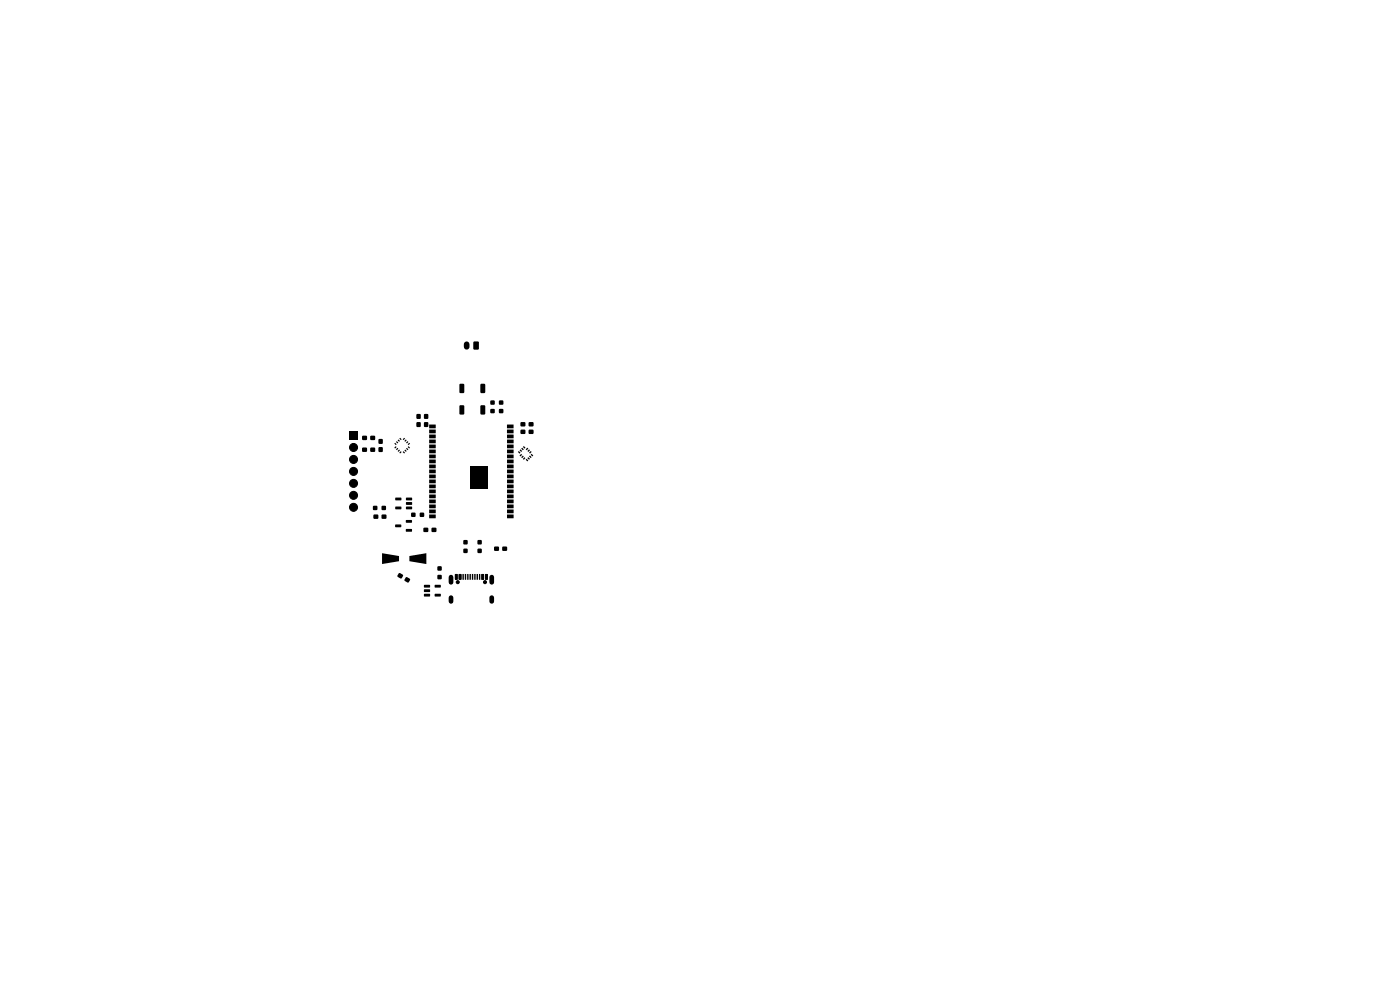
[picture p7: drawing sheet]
<svg xmlns="http://www.w3.org/2000/svg" width="297mm" height="210mm" viewBox="0 0 297 210" stroke-linecap="round" stroke-linejoin="round" font-family="sans-serif">
<g fill="#000">
<path d="M100.5 72.5l.8-.1 .3 .2v1.3l-.2 .3h-.8l-.2-.2zM74.2 91.5h1.6v1.7h-1.6zM76.9 92.5h.9v.8h-.9zM76.9 95h.9v.8h-.9zM78.6 92.5h.9v.8h-.9zM78.6 95h.9v.8h-.9zM80.3 94.9h.9v.9h-.9zM80.3 93.2h.9v.9h-.9zM83.6 95l.4-.4 .1 .2-.3 .3zM83.8 93.9l.3 .3-.1 .2-.4-.3zM84.3 95l.2 .2-.3 .3-.2-.2zM84.2 93.6l.3 .3-.2 .2-.3-.3z"/>
<path d="M84.7 95.4l.2 .1-.4 .4-.1-.2zM84.5 93.2l.4 .3-.2 .2-.3-.3zM84.7 96l.3-.3 .2 .2-.3 .3zM84.7 93l.2-.1 .3 .3-.2 .2zM85.4 93.2l.3-.3 .2 .1-.3 .4zM85.6 95.7l.3 .3-.2 .2-.3-.3zM86.1 93.2l.2 .2-.3 .3-.2-.2zM86 95.4l.3 .3-.2 .2-.3-.4zM86.1 93.9l.4-.3 .1 .2-.3 .3zM86.3 95l.3 .3-.1 .2-.4-.3zM86.5 94.2l.3-.3 .2 .2-.3 .3zM86.5 94.8l.2-.2 .3 .4-.2 .1z"/>
<path d="M88.4 89.6h.8v.9h-.8zM88.4 87.9h.8v.9h-.8zM90 87.9h.8v.9h-.8zM90 89.6h.8v.9h-.8zM91.1 90.1h1.3v.7l-1.3 .1zM91.1 91.1h1.3v.8h-1.3zM91.1 92.2h1.3v.7l-1.3 .1zM91.1 93.3l1.3-.1v.8h-1.3zM91.1 94.3h1.3v.8h-1.3zM91.1 95.4h1.3v.7l-1.3 .1zM91.1 96.4h1.3v.8h-1.3zM91.1 97.5h1.3v.7l-1.3 .1z"/>
<path d="M91.1 98.6l1.3-.1v.8h-1.3zM91.1 99.6h1.3v.8h-1.3zM97.5 81.5l.7-.1 .3 .2v1.6l-.2 .2h-.6l-.2-.2zM97.5 86h.7l.3 .1v1.6l-.2 .2-.6 .1-.2-.2zM99.7 99h3.8v4.7h-3.8zM102 81.5l.7-.1 .2 .2v1.6l-.1 .2h-.7l-.2-.2zM102 86h.7l.2 .1v1.6l-.1 .2-.7 .1-.2-.2zM104.1 86.8h.8v.8h-.8zM104.1 85h.8v.8h-.8zM105.9 86.8h.8v.8h-.8zM105.9 85h.8v.8h-.8zM107.6 91.1h1.3v.8h-1.3z"/>
<path d="M107.6 90.1h1.3v.7l-1.3 .1zM107.6 99.6h1.3l.1 .8h-1.4zM107.6 98.6l1.3-.1 .1 .8h-1.4zM107.6 97.5h1.3l.1 .7-1.4 .1zM107.6 96.4h1.3l.1 .8h-1.4zM107.6 95.4h1.3l.1 .7-1.4 .1zM107.6 94.3h1.3l.1 .8h-1.4zM107.6 93.3l1.3-.1 .1 .8h-1.4zM107.6 92.2h1.3l.1 .7-1.4 .1zM110.5 89.6h.9v.8h-.9zM110.5 91.2h.9v.8h-.9zM109.9 95.9l.2-.2 .3 .3-.2 .2z"/>
<path d="M110.2 96.6l.4-.3 .2 .2-.4 .3zM110.2 95.5l.2-.2 .4 .4-.2 .2zM110.6 97l.3-.4 .2 .2-.3 .4zM110.6 95.2l.2-.2 .3 .3-.2 .2zM110.9 97.3l.4-.3 .2 .2-.4 .3zM110.9 94.8l.2-.2 .4 .4-.2 .2zM111.5 97.5l.2-.2 .4 .4-.2 .2zM111.5 95.3l.4-.3 .2 .2-.4 .3zM112.2 89.6h.9v.8h-.9zM112.2 91.2h.9v.8h-.9zM111.9 97.2l.2-.2 .3 .3-.2 .2zM112.2 95.3l.2 .2-.3 .4-.2-.2z"/>
<path d="M112.2 96.8l.2-.2 .4 .4-.2 .2zM112.2 96l.4-.3 .2 .2-.4 .3zM112.6 96.5l.2-.2 .3 .3-.2 .2zM79.2 107.3h.8v.9h-.8zM79.3 109.2h.9v.8h-.9zM81 107.3h.8v.9h-.8zM81 117.4l3.7 .6v1.1l-3.7 .6zM81 109.2h.9v.8h-.9zM83.9 111.3h1.1l.1 .5h-1.2zM83.9 105.6h1.2l.1 .5h-1.3zM83.9 107.5h1.2l.1 .5h-1.3zM86.1 112.2h1.2l.1 .5-1.2 .1z"/>
<path d="M86.1 110.3h1.2l.1 .5-1.2 .1zM86.2 107.5h1.1l.1 .5h-1.2zM86.2 106.5h1.1l.1 .5-1.2 .1zM86.2 105.6h1.1l.1 .5h-1.2zM87.3 108.8h.8v.8h-.8zM89.1 108.8h.8v.8h-.8zM86.9 118l3.5-.6v2.3l-3.5-.6zM89.9 112h.9v.8h-.9zM91.1 100.7h1.3v.7l-1.3 .1zM91.1 101.7h1.3v.8h-1.3zM91.1 102.8h1.3v.7l-1.3 .1zM91.1 103.9l1.3-.1v.8h-1.3z"/>
<path d="M91.1 104.9h1.3v.8h-1.3zM91.1 106h1.3v.7l-1.3 .1zM91.1 107h1.3v.8h-1.3zM91.1 108.1h1.3v.7l-1.3 .1zM91.1 109.2l1.3-.1v.8h-1.3zM91.6 112h.9v.8h-.9zM98.3 114.6h.9v.8h-.9zM98.3 116.4h.9v.9h-.9zM101.3 114.6h.9v.8h-.9zM101.3 116.4h.9v.9h-.9zM104.9 116h.9v.8h-.9zM106.6 116h.9v.8h-.9z"/>
<path d="M107.6 109.2l1.3-.1 .1 .8h-1.4zM107.6 108.1h1.3l.1 .7-1.4 .1zM107.6 107h1.3l.1 .8h-1.4zM107.6 106h1.3l.1 .7-1.4 .1zM107.6 104.9h1.3l.1 .8h-1.4zM107.6 103.9l1.3-.1 .1 .8h-1.4zM107.6 102.8h1.3l.1 .7-1.4 .1zM107.6 101.7h1.3l.1 .8h-1.4zM107.6 100.7h1.3l.1 .7-1.4 .1zM84.6 121.6h.3l.6 .4-.4 .7-.8-.4zM86.1 122.5l.3-.1 .6 .5-.4 .7-.8-.5zM90 124.1h1.2v.5h-1.2z"/>
<path d="M90 125h1.2v.5l-1.2 .1zM90 126h1.2v.5h-1.2zM92.2 126h1.2l.1 .5h-1.2zM92.2 124.1h1.2l.1 .5h-1.2zM92.8 122h.9v.8h-.9zM92.8 120.2h.9v.8h-.9zM96.5 121.8h.6l-.1 1.2-.5-.1zM97.3 121.8h.6l-.1 1.2-.5-.1zM98.1 121.8h.3l-.1 1.2-.2-.1zM98.6 121.8h.3l-.1 1.2-.2-.1zM99.1 121.8h.3l-.1 1.2-.2-.1zM99.6 121.8h.3l-.1 1.2-.2-.1z"/>
<path d="M100.1 121.8h.3l-.1 1.2-.2-.1zM100.6 121.8h.3l-.1 1.2-.2-.1zM101.1 121.8h.3l-.1 1.2-.2-.1zM101.6 121.8h.3l-.1 1.2-.2-.1zM102.1 121.8h.6l-.1 1.2-.5-.1zM102.9 121.8h.6l-.1 1.2-.5-.1z"/>
</g>
<g fill="#000" stroke="#000" stroke-width=".21">
<circle cx="75" cy="97.5" r=".85"/>
<circle cx="75" cy="94.9" r=".85"/>
<circle cx="75" cy="100" r=".85"/>
<circle cx="75" cy="107.6" r=".85"/>
<circle cx="75" cy="102.5" r=".85"/>
<circle cx="75" cy="105.1" r=".85"/>
<circle cx="97.1" cy="123.5" r=".33"/>
<circle cx="102.9" cy="123.5" r=".33"/>
</g>
<path d="M95.7 122.4v1.1M95.7 126.8v.8M104.3 122.4v1.1M104.3 126.8v.8" fill="none" stroke="#000" stroke-width="1"/>
<path d="M99 73v.6" fill="none" stroke="#000" stroke-width="1.2"/>
</svg>
